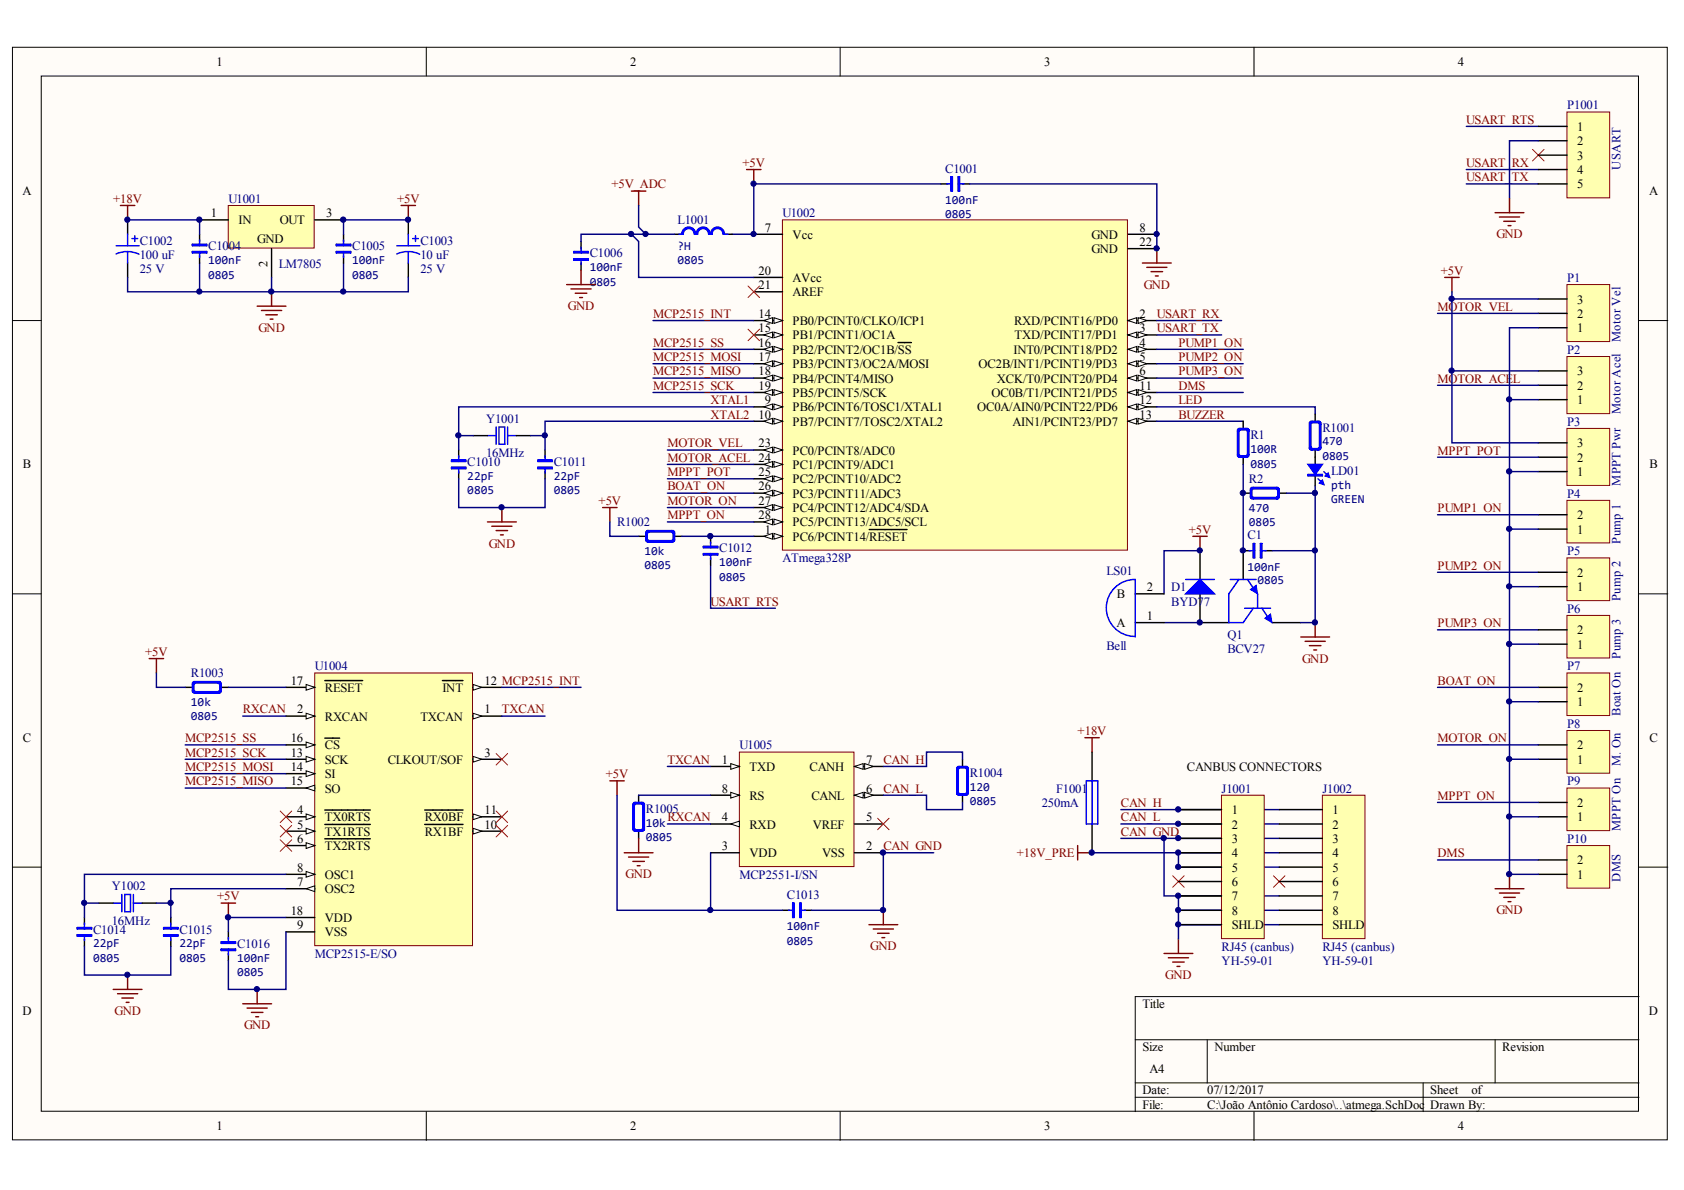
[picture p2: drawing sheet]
<svg xmlns="http://www.w3.org/2000/svg" width="297mm" height="210mm" viewBox="0 0 297 210" stroke-linecap="round" stroke-linejoin="round" font-family="sans-serif">
<defs><g id="words">
<g font-size="2.2">
<text x="38.2" y="11.6">1</text>
<text x="111.2" y="11.6">2</text>
<text x="184.2" y="11.6">3</text>
<text x="257.2" y="11.6">4</text>
<text x="278.2" y="23.1">1</text>
<text x="278.2" y="25.6">2</text>
<text x="278.2" y="28.2">3</text>
<text x="4" y="34.4">A</text>
<text x="278.2" y="30.7">4</text>
<text x="278.2" y="33.2">5</text>
<text x="290.9" y="34.4">A</text>
<text x="37.2" y="38.3">1</text>
<text x="42.1" y="39.6">IN</text>
<text x="49.3" y="39.6">OUT</text>
<text x="57.5" y="38.3">3</text>
<text x="134.9" y="40.8">7</text>
<text x="201" y="40.8">8</text>
<text x="45.4" y="42.9">GND</text>
<text x="47.2" y="47.1" transform="rotate(-90 47.2 47.1)">2</text>
<text x="139.8" y="42.1">Vcc</text>
<text x="192.6" y="42.1">GND</text>
<text x="192.6" y="44.7">GND</text>
<text x="201" y="43.4">22</text>
<text x="133.8" y="51">21</text>
<text x="133.8" y="48.5">20</text>
<text x="139.8" y="52.3">AREF</text>
<text x="139.8" y="49.7">AVcc</text>
<text x="278.2" y="53.5">3</text>
<text x="133.8" y="56.1">14</text>
<text x="133.8" y="58.6">15</text>
<text x="139.8" y="57.3">PB0/PCINT0/CLKO/ICP1</text>
<text x="139.8" y="59.9">PB1/PCINT1/OC1A</text>
<text x="178.9" y="57.3">RXD/PCINT16/PD0</text>
<text x="178.9" y="59.9">TXD/PCINT17/PD1</text>
<text x="201" y="56.1">2</text>
<text x="201" y="58.6">3</text>
<text x="278.2" y="58.6">1</text>
<text x="278.2" y="56.1">2</text>
<text x="133.8" y="61.1">16</text>
<text x="133.8" y="63.7">17</text>
<text x="139.8" y="62.4">PB2/PCINT2/OC1B/SS</text>
<text x="139.8" y="65">PB3/PCINT3/OC2A/MOSI</text>
<text x="172.6" y="65">OC2B/INT1/PCINT19/PD3</text>
<text x="178.8" y="62.4">INT0/PCINT18/PD2</text>
<text x="201" y="61.1">4</text>
<text x="201" y="63.7">5</text>
<text x="133.8" y="66.2">18</text>
<text x="133.8" y="68.8">19</text>
<text x="134.9" y="71.3">9</text>
<text x="139.8" y="67.5">PB4/PCINT4/MISO</text>
<text x="139.8" y="70">PB5/PCINT5/SCK</text>
<text x="174.9" y="70">OC0B/T1/PCINT21/PD5</text>
<text x="175.8" y="67.5">XCK/T0/PCINT20/PD4</text>
<text x="201" y="66.2">6</text>
<text x="201" y="68.8">11</text>
<text x="201" y="71.3">12</text>
<text x="278.2" y="71.3">1</text>
<text x="278.2" y="68.8">2</text>
<text x="278.2" y="66.2">3</text>
<text x="133.8" y="73.8">10</text>
<text x="139.8" y="72.6">PB6/PCINT6/TOSC1/XTAL1</text>
<text x="139.8" y="75.1">PB7/PCINT7/TOSC2/XTAL2</text>
<text x="172.4" y="72.6">OC0A/AIN0/PCINT22/PD6</text>
<text x="178.6" y="75.1">AIN1/PCINT23/PD7</text>
<text x="201" y="73.8">13</text>
<text x="4" y="82.6">B</text>
<text x="133.8" y="78.9">23</text>
<text x="133.8" y="84">25</text>
<text x="139.8" y="80.2">PC0/PCINT8/ADC0</text>
<text x="139.8" y="82.7">PC1/PCINT9/ADC1</text>
<text x="278.2" y="84">1</text>
<text x="278.2" y="81.4">2</text>
<text x="278.2" y="78.9">3</text>
<text x="290.9" y="82.6">B</text>
<text x="133.8" y="86.5">26</text>
<text x="133.8" y="89.1">27</text>
<text x="139.8" y="85.2">PC2/PCINT10/ADC2</text>
<text x="139.8" y="87.8">PC3/PCINT11/ADC3</text>
<text x="133.8" y="91.6">28</text>
<text x="134.9" y="94.1">1</text>
<text x="139.8" y="90.3">PC4/PCINT12/ADC4/SDA</text>
<text x="139.8" y="92.9">PC5/PCINT13/ADC5/SCL</text>
<text x="139.8" y="95.4">PC6/PCINT14/RESET</text>
<text x="278.2" y="94.1">1</text>
<text x="278.2" y="91.6">2</text>
<text x="278.2" y="101.7">2</text>
<text x="197" y="105.5">B</text>
<text x="202.3" y="104.3">2</text>
<text x="278.2" y="104.3">1</text>
<text x="196.9" y="110.6">A</text>
<text x="202.3" y="109.4">1</text>
<text x="278.2" y="111.9">2</text>
<text x="278.2" y="114.4">1</text>
<text x="51.3" y="120.8">17</text>
<text x="52.4" y="125.8">2</text>
<text x="57.3" y="122">RESET</text>
<text x="78" y="122">INT</text>
<text x="85.5" y="125.8">1</text>
<text x="85.5" y="120.8">12 MCP2515_INT</text>
<text x="278.2" y="124.6">1</text>
<text x="278.2" y="122">2</text>
<text x="4" y="130.8">C</text>
<text x="51.3" y="130.9">16</text>
<text x="57.3" y="127.1">RXCAN</text>
<text x="74.2" y="127.1">TXCAN</text>
<text x="290.9" y="130.8">C</text>
<text x="51.3" y="133.5">13</text>
<text x="51.3" y="136">14</text>
<text x="57.3" y="134.7">SCK</text>
<text x="57.3" y="137.3">SI</text>
<text x="57.3" y="132.2">CS</text>
<text x="68.4" y="134.7">CLKOUT/SOF</text>
<text x="85.5" y="133.5">3</text>
<text x="127.3" y="134.7">1</text>
<text x="132.2" y="136">TXD</text>
<text x="142.8" y="136">CANH</text>
<text x="152.8" y="134.7">7</text>
<text x="209.4" y="136">CANBUS CONNECTORS</text>
<text x="278.2" y="134.7">1</text>
<text x="278.2" y="132.2">2</text>
<text x="51.3" y="138.5">15</text>
<text x="52.4" y="143.6">4</text>
<text x="57.3" y="139.8">SO</text>
<text x="85.5" y="143.6">11</text>
<text x="127.3" y="139.8">8</text>
<text x="132.2" y="141.1">RS</text>
<text x="143.1" y="141.1">CANL</text>
<text x="152.8" y="139.8">6</text>
<text x="217.3" y="143.6">1</text>
<text x="235" y="143.6">1</text>
<text x="278.2" y="142.3">2</text>
<text x="52.4" y="146.1">5</text>
<text x="52.4" y="148.7">6</text>
<text x="57.3" y="144.9">TX0RTS</text>
<text x="57.3" y="147.4">TX1RTS</text>
<text x="57.3" y="149.9">TX2RTS</text>
<text x="74.9" y="147.4">RX1BF</text>
<text x="74.9" y="144.9">RX0BF</text>
<text x="85.5" y="146.1">10</text>
<text x="127.3" y="149.9">3</text>
<text x="127.3" y="144.9">4</text>
<text x="132.2" y="146.1">RXD</text>
<text x="143.4" y="146.1">VREF</text>
<text x="152.8" y="149.9">2</text>
<text x="152.8" y="144.9">5</text>
<text x="217.3" y="146.1">2</text>
<text x="217.3" y="148.7">3</text>
<text x="235" y="146.1">2</text>
<text x="235" y="148.7">3</text>
<text x="278.2" y="144.9">1</text>
<text x="52.4" y="153.8">8</text>
<text x="57.3" y="155">OSC1</text>
<text x="132.2" y="151.2">VDD</text>
<text x="145" y="151.2">VSS</text>
<text x="217.3" y="151.2">4</text>
<text x="217.3" y="153.8">5</text>
<text x="235" y="151.2">4</text>
<text x="235" y="153.8">5</text>
<text x="278.2" y="155">1</text>
<text x="278.2" y="152.5">2</text>
<text x="51.3" y="161.4">18</text>
<text x="52.4" y="156.3">7</text>
<text x="57.3" y="157.6">OSC2</text>
<text x="217.3" y="156.3">6</text>
<text x="217.3" y="158.8">7</text>
<text x="217.3" y="161.4">8</text>
<text x="235" y="156.3">6</text>
<text x="235" y="158.8">7</text>
<text x="235" y="161.4">8</text>
<text x="52.4" y="163.9">9</text>
<text x="57.3" y="165.2">VSS</text>
<text x="57.3" y="162.6">VDD</text>
<text x="217.3" y="163.9">SHLD</text>
<text x="235" y="163.9">SHLD</text>
<text x="3.9" y="179">D</text>
<text x="201.5" y="177.8">Title</text>
<text x="290.9" y="179">D</text>
<text x="201.5" y="185.4">Size</text>
<text x="214.2" y="185.4">Number</text>
<text x="265" y="185.4">Revision</text>
<text x="202.8" y="189.2">A4</text>
<text x="201.5" y="193">Date:</text>
<text x="201.5" y="195.5">File:</text>
<text x="212.9" y="193">07/12/2017</text>
<text x="212.9" y="195.5">C:\João Antônio Cardoso\..\atmega.SchDoc</text>
<text x="252.3" y="193">Sheet</text>
<text x="252.3" y="195.5">Drawn By:</text>
<text x="259.6" y="193">of</text>
<text x="38.2" y="199.4">1</text>
<text x="111.2" y="199.4">2</text>
<text x="184.2" y="199.4">3</text>
<text x="257.2" y="199.4">4</text>
</g>
<g font-size="2.2" fill="#800000">
<text x="258.6" y="21.8">USART_RTS</text>
<text x="131" y="29.4">+5V</text>
<text x="258.6" y="29.4">USART_</text>
<text x="266.7" y="29.4">RX</text>
<text x="20" y="35.8">+18V</text>
<text x="70" y="35.8">+5V</text>
<text x="107.8" y="33.2">+5V_ADC</text>
<text x="258.6" y="32">USART_</text>
<text x="266.7" y="32">TX</text>
<text x="263.9" y="42">GND</text>
<text x="201.7" y="50.9">GND</text>
<text x="254.1" y="48.5">+5V</text>
<text x="45.6" y="58.5">GND</text>
<text x="100.2" y="54.7">GND</text>
<text x="115.2" y="56.1">MCP2515_INT</text>
<text x="204.1" y="56.1">USART_RX</text>
<text x="204.1" y="58.6">USART_TX</text>
<text x="253.6" y="54.8">MOTOR_VEL</text>
<text x="115.2" y="63.7">MCP2515_MOSI</text>
<text x="115.2" y="61.1">MCP2515_SS</text>
<text x="207.9" y="61.1">PUMP1_ON</text>
<text x="207.9" y="63.7">PUMP2_ON</text>
<text x="115.2" y="66.2">MCP2515_MISO</text>
<text x="115.2" y="68.8">MCP2515_SCK</text>
<text x="125.3" y="71.3">XTAL1</text>
<text x="207.9" y="68.8">DMS</text>
<text x="207.9" y="66.2">PUMP3_ON</text>
<text x="207.9" y="71.3">LED</text>
<text x="253.6" y="67.5">MOTOR_ACEL</text>
<text x="125.3" y="73.8">XTAL2</text>
<text x="207.9" y="73.8">BUZZER</text>
<text x="117.7" y="78.9">MOTOR_VEL</text>
<text x="117.7" y="81.4">MOTOR_ACEL 24</text>
<text x="117.7" y="84">MPPT_POT</text>
<text x="253.6" y="80.2">MPPT_POT</text>
<text x="105.6" y="89.1">+5V</text>
<text x="117.7" y="89.1">MOTOR_ON</text>
<text x="117.7" y="86.5">BOAT_ON</text>
<text x="117.7" y="91.6">MPPT_ON</text>
<text x="209.7" y="94.1">+5V</text>
<text x="253.6" y="90.3">PUMP1_ON</text>
<text x="86.2" y="96.6">GND</text>
<text x="253.6" y="100.5">PUMP2_ON</text>
<text x="125.3" y="106.8">USART_RTS</text>
<text x="253.6" y="110.6">PUMP3_ON</text>
<text x="25.6" y="115.7">+5V</text>
<text x="229.7" y="116.9">GND</text>
<text x="42.8" y="125.8">RXCAN</text>
<text x="88.5" y="125.8">TXCAN</text>
<text x="253.6" y="120.8">BOAT_ON</text>
<text x="32.7" y="130.9">MCP2515_SS</text>
<text x="190.1" y="129.6">+18V</text>
<text x="253.6" y="130.9">MOTOR_ON</text>
<text x="32.7" y="136">MCP2515_MOSI</text>
<text x="32.7" y="133.5">MCP2515_SCK</text>
<text x="106.9" y="137.3">+5V</text>
<text x="117.7" y="134.7">TXCAN</text>
<text x="155.8" y="134.7">CAN_H</text>
<text x="32.7" y="138.5">MCP2515_MISO</text>
<text x="155.8" y="139.8">CAN_L</text>
<text x="197.7" y="142.3">CAN_H</text>
<text x="253.6" y="141.1">MPPT_ON</text>
<text x="117.7" y="144.9">RXCAN</text>
<text x="155.8" y="149.9">CAN_GND</text>
<text x="197.7" y="144.9">CAN_L</text>
<text x="197.7" y="147.4">CAN_GND</text>
<text x="110.3" y="154.9">GND</text>
<text x="179.3" y="151.2">+18V_PRE</text>
<text x="253.6" y="151.2">DMS</text>
<text x="38.3" y="158.8">+5V</text>
<text x="263.9" y="161.3">GND</text>
<text x="153.5" y="167.6">GND</text>
<text x="205.6" y="172.7">GND</text>
<text x="20.2" y="179">GND</text>
<text x="43.1" y="181.6">GND</text>
</g>
<g font-size="2.2" fill="#000080">
<text x="276.4" y="19.3">P1001</text>
<text x="285.8" y="29.9" transform="rotate(-90 285.8 29.9)">USART</text>
<text x="40.3" y="35.8">U1001</text>
<text x="166.7" y="35.9">100nF</text>
<text x="166.7" y="30.4">C1001</text>
<text x="119.5" y="39.6">L1001</text>
<text x="138" y="38.3">U1002</text>
<text x="166.7" y="38.5">0805</text>
<text x="24.6" y="45.7">100 uF</text>
<text x="24.6" y="43.1">C1002</text>
<text x="36.7" y="46.6">100nF</text>
<text x="36.7" y="44.1">C1004</text>
<text x="49.2" y="47.2">LM7805</text>
<text x="62.1" y="46.6">100nF</text>
<text x="62.1" y="44.1">C1005</text>
<text x="74.2" y="45.7">10 uF</text>
<text x="74.2" y="43.1">C1003</text>
<text x="104" y="47.9">100nF</text>
<text x="104" y="45.4">C1006</text>
<text x="119.5" y="44.1">?H</text>
<text x="119.5" y="46.6">0805</text>
<text x="24.6" y="48.2">25 V</text>
<text x="36.7" y="49.1">0805</text>
<text x="62.1" y="49.1">0805</text>
<text x="74.2" y="48.2">25 V</text>
<text x="104" y="50.4">0805</text>
<text x="276.4" y="49.7">P1</text>
<text x="276.4" y="62.4">P2</text>
<text x="285.8" y="60.3" transform="rotate(-90 285.8 60.3)">Motor Vel</text>
<text x="85.7" y="74.6">Y1001</text>
<text x="220.6" y="77.4">R1</text>
<text x="233.3" y="76.1">R1001</text>
<text x="276.4" y="75.1">P3</text>
<text x="285.8" y="73" transform="rotate(-90 285.8 73)">Motor Acel</text>
<text x="82.4" y="82.2">C1010</text>
<text x="85.7" y="80.7">16MHz</text>
<text x="97.7" y="82.2">C1011</text>
<text x="220.6" y="79.8">100R</text>
<text x="220.6" y="82.6">0805</text>
<text x="233.3" y="78.6">470</text>
<text x="233.3" y="81.1">0805</text>
<text x="234.8" y="83.7">LD01</text>
<text x="82.4" y="84.7">22pF</text>
<text x="82.4" y="87.2">0805</text>
<text x="97.7" y="84.7">22pF</text>
<text x="97.7" y="87.2">0805</text>
<text x="220.3" y="85.2">R2</text>
<text x="234.8" y="86.2">pth</text>
<text x="234.8" y="88.7">GREEN</text>
<text x="276.4" y="87.8">P4</text>
<text x="285.8" y="85.7" transform="rotate(-90 285.8 85.7)">MPPT Pwr</text>
<text x="108.8" y="92.9">R1002</text>
<text x="220" y="95.1">C1</text>
<text x="220.3" y="90.2">470</text>
<text x="220.3" y="92.8">0805</text>
<text x="285.8" y="95.9" transform="rotate(-90 285.8 95.9)">Pump 1</text>
<text x="113.7" y="97.9">10k</text>
<text x="113.7" y="100.4">0805</text>
<text x="126.9" y="99.9">100nF</text>
<text x="126.9" y="97.4">C1012</text>
<text x="138" y="99.2">ATmega328P</text>
<text x="195.2" y="101.5">LS01</text>
<text x="220" y="100.6">100nF</text>
<text x="276.4" y="97.9">P5</text>
<text x="126.9" y="102.4">0805</text>
<text x="206.6" y="104.3">D1</text>
<text x="206.6" y="106.8">BYD77</text>
<text x="221.8" y="102.9">0805</text>
<text x="285.8" y="106" transform="rotate(-90 285.8 106)">Pump 2</text>
<text x="216.5" y="112.6">Q1</text>
<text x="276.4" y="108.1">P6</text>
<text x="33.7" y="119.5">R1003</text>
<text x="55.5" y="118.2">U1004</text>
<text x="195.2" y="114.7">Bell</text>
<text x="216.5" y="115.2">BCV27</text>
<text x="276.4" y="118.2">P7</text>
<text x="285.8" y="116.2" transform="rotate(-90 285.8 116.2)">Pump 3</text>
<text x="33.7" y="124.5">10k</text>
<text x="33.7" y="127">0805</text>
<text x="276.4" y="128.4">P8</text>
<text x="285.8" y="126.3" transform="rotate(-90 285.8 126.3)">Boat On</text>
<text x="130.4" y="132.2">U1005</text>
<text x="171" y="137">R1004</text>
<text x="285.8" y="135.2" transform="rotate(-90 285.8 135.2)">M. On</text>
<text x="113.9" y="143.3">R1005</text>
<text x="171" y="139.5">120</text>
<text x="171" y="142">0805</text>
<text x="183.7" y="142.3">250mA</text>
<text x="186.3" y="139.8">F1001</text>
<text x="215.5" y="139.8">J1001</text>
<text x="233.3" y="139.8">J1002</text>
<text x="276.4" y="138.5">P9</text>
<text x="113.9" y="145.8">10k</text>
<text x="113.9" y="148.3">0805</text>
<text x="276.4" y="148.7">P10</text>
<text x="285.8" y="146.6" transform="rotate(-90 285.8 146.6)">MPPT On</text>
<text x="130.4" y="155">MCP2551-I/SN</text>
<text x="285.8" y="155.5" transform="rotate(-90 285.8 155.5)">DMS</text>
<text x="19.7" y="157">Y1002</text>
<text x="138.8" y="158.6">C1013</text>
<text x="16.4" y="167.1">22pF</text>
<text x="16.4" y="164.7">C1014</text>
<text x="19.7" y="163.1">16MHz</text>
<text x="31.7" y="167.1">22pF</text>
<text x="31.7" y="164.7">C1015</text>
<text x="41.8" y="167.2">C1016</text>
<text x="138.8" y="164.1">100nF</text>
<text x="138.8" y="166.6">0805</text>
<text x="215.5" y="167.7">RJ45 (canbus)</text>
<text x="233.3" y="167.7">RJ45 (canbus)</text>
<text x="16.4" y="169.7">0805</text>
<text x="31.7" y="169.7">0805</text>
<text x="41.8" y="169.7">100nF</text>
<text x="41.8" y="172.2">0805</text>
<text x="55.5" y="169">MCP2515-E/SO</text>
<text x="215.5" y="170.2">YH-59-01</text>
<text x="233.3" y="170.2">YH-59-01</text>
</g>
</g></defs>
<g fill="#fffcf8" stroke="#000" stroke-width=".18">
<path d="M2.2 8.3h291.9v192.8h-291.9z"/>
<path d="M7.3 13.4h281.7v182.6h-281.7z"/>
</g>
<g fill="none" stroke="#000" stroke-width=".18">
<path d="M75.2 8.3v5.1M148.2 8.3v5.1M221.2 8.3v5.1M2.2 56.5h5.1M289.1 56.5h5.1M2.2 104.7h5.1M289.1 104.7h5.1M2.2 153h5.1M289.1 153h5.1M289.1 175.8h-88.9v20.3M75.2 196.1v5.1M148.2 196.1v5.1"/>
<path d="M200.2 183.4h88.9M200.2 191h88.9M200.2 193.5h88.9M212.9 183.4v7.6M221.2 196.1v5.1M251 191v5.1M263.7 183.4v7.6"/>
</g>
<path d="M138 38.8h60.9v58.2h-60.9z" fill="#ffffb0" stroke="#800000" stroke-width=".18"/>
<path d="M133 41.3h5M133 51.5h5M133 48.9h5M133 56.5h5M199 41.3h5.1M199 43.9h5.1" fill="none" stroke="#000" stroke-width=".25"/>
<g fill="#fffcf8" stroke="#000" stroke-width=".18">
<path d="M136.5 56l1.5 .5-1.5 .6z"/>
<path d="M134.7 56.5l1.6-.5v1.1z"/>
</g>
<path d="M133 59.1h5" fill="none" stroke="#000" stroke-width=".25"/>
<g fill="#fffcf8" stroke="#000" stroke-width=".18">
<path d="M136.5 58.6l1.5 .5-1.5 .5z"/>
<path d="M134.7 59.1l1.6-.5v1z"/>
</g>
<path d="M133 61.6h5" fill="none" stroke="#000" stroke-width=".25"/>
<g fill="#fffcf8" stroke="#000" stroke-width=".18">
<path d="M136.5 61.1l1.5 .5-1.5 .5z"/>
<path d="M134.7 61.6l1.6-.5v1z"/>
</g>
<path d="M133 64.2h5M158.4 60.4h2.4" fill="none" stroke="#000" stroke-width=".25"/>
<g fill="#fffcf8" stroke="#000" stroke-width=".18">
<path d="M136.5 63.6l1.5 .6-1.5 .5z"/>
<path d="M134.7 64.2l1.6-.6v1.1z"/>
</g>
<path d="M133 66.7h5" fill="none" stroke="#000" stroke-width=".25"/>
<g fill="#fffcf8" stroke="#000" stroke-width=".18">
<path d="M136.5 66.2l1.5 .5-1.5 .5z"/>
<path d="M134.7 66.7l1.6-.5v1z"/>
</g>
<path d="M133 69.2h5" fill="none" stroke="#000" stroke-width=".25"/>
<g fill="#fffcf8" stroke="#000" stroke-width=".18">
<path d="M136.5 68.7l1.5 .5-1.5 .5z"/>
<path d="M134.7 69.2l1.6-.5v1z"/>
</g>
<path d="M133 71.8h5" fill="none" stroke="#000" stroke-width=".25"/>
<g fill="#fffcf8" stroke="#000" stroke-width=".18">
<path d="M136.5 71.3l1.5 .5-1.5 .5z"/>
<path d="M134.7 71.8l1.6-.5v1z"/>
</g>
<path d="M133 74.3h5" fill="none" stroke="#000" stroke-width=".25"/>
<g fill="#fffcf8" stroke="#000" stroke-width=".18">
<path d="M136.5 73.8l1.5 .5-1.5 .5z"/>
<path d="M134.7 74.3l1.6-.5v1z"/>
</g>
<path d="M133 79.4h5" fill="none" stroke="#000" stroke-width=".25"/>
<g fill="#fffcf8" stroke="#000" stroke-width=".18">
<path d="M136.5 78.9l1.5 .5-1.5 .5z"/>
<path d="M134.7 79.4l1.6-.5v1z"/>
</g>
<path d="M133 81.9h5" fill="none" stroke="#000" stroke-width=".25"/>
<g fill="#fffcf8" stroke="#000" stroke-width=".18">
<path d="M136.5 81.4l1.5 .5-1.5 .5z"/>
<path d="M134.7 81.9l1.6-.5v1z"/>
</g>
<path d="M133 84.5h5" fill="none" stroke="#000" stroke-width=".25"/>
<g fill="#fffcf8" stroke="#000" stroke-width=".18">
<path d="M136.5 83.9l1.5 .6-1.5 .5z"/>
<path d="M134.7 84.5l1.6-.6v1.1z"/>
</g>
<path d="M133 87h5" fill="none" stroke="#000" stroke-width=".25"/>
<g fill="#fffcf8" stroke="#000" stroke-width=".18">
<path d="M136.5 86.5l1.5 .5-1.5 .5z"/>
<path d="M134.7 87l1.6-.5v1z"/>
</g>
<path d="M133 89.5h5" fill="none" stroke="#000" stroke-width=".25"/>
<g fill="#fffcf8" stroke="#000" stroke-width=".18">
<path d="M136.5 89l1.5 .5-1.5 .5z"/>
<path d="M134.7 89.5l1.6-.5v1z"/>
</g>
<path d="M133 92.1h5" fill="none" stroke="#000" stroke-width=".25"/>
<g fill="#fffcf8" stroke="#000" stroke-width=".18">
<path d="M136.5 91.6l1.5 .5-1.5 .5z"/>
<path d="M134.7 92.1l1.6-.5v1z"/>
</g>
<path d="M133 94.6h5" fill="none" stroke="#000" stroke-width=".25"/>
<g fill="#fffcf8" stroke="#000" stroke-width=".18">
<path d="M136.5 94.1l1.5 .5-1.5 .5z"/>
<path d="M134.7 94.6l1.6-.5v1z"/>
</g>
<path d="M199 56.5h5.1M153.3 93.4h6.7" fill="none" stroke="#000" stroke-width=".25"/>
<g fill="#fffcf8" stroke="#000" stroke-width=".18">
<path d="M199 56.5l1.5-.5v1.1z"/>
<path d="M200.8 56l1.5 .5-1.5 .6z"/>
</g>
<path d="M199 59.1h5.1" fill="none" stroke="#000" stroke-width=".25"/>
<g fill="#fffcf8" stroke="#000" stroke-width=".18">
<path d="M199 59.1l1.5-.5v1z"/>
<path d="M200.8 58.6l1.5 .5-1.5 .5z"/>
</g>
<path d="M199 61.6h5.1" fill="none" stroke="#000" stroke-width=".25"/>
<g fill="#fffcf8" stroke="#000" stroke-width=".18">
<path d="M199 61.6l1.5-.5v1z"/>
<path d="M200.8 61.1l1.5 .5-1.5 .5z"/>
</g>
<path d="M199 64.2h5.1" fill="none" stroke="#000" stroke-width=".25"/>
<g fill="#fffcf8" stroke="#000" stroke-width=".18">
<path d="M199 64.2l1.5-.6v1.1z"/>
<path d="M200.8 63.6l1.5 .6-1.5 .5z"/>
</g>
<path d="M199 66.7h5.1" fill="none" stroke="#000" stroke-width=".25"/>
<g fill="#fffcf8" stroke="#000" stroke-width=".18">
<path d="M199 66.7l1.5-.5v1z"/>
<path d="M200.8 66.2l1.5 .5-1.5 .5z"/>
</g>
<path d="M199 69.2h5.1" fill="none" stroke="#000" stroke-width=".25"/>
<g fill="#fffcf8" stroke="#000" stroke-width=".18">
<path d="M199 69.2l1.5-.5v1z"/>
<path d="M200.8 68.7l1.5 .5-1.5 .5z"/>
</g>
<path d="M199 71.8h5.1" fill="none" stroke="#000" stroke-width=".25"/>
<g fill="#fffcf8" stroke="#000" stroke-width=".18">
<path d="M199 71.8l1.5-.5v1z"/>
<path d="M200.8 71.3l1.5 .5-1.5 .5z"/>
</g>
<path d="M199 74.3h5.1" fill="none" stroke="#000" stroke-width=".25"/>
<g fill="#fffcf8" stroke="#000" stroke-width=".18">
<path d="M199 74.3l1.5-.5v1z"/>
<path d="M200.8 73.8l1.5 .5-1.5 .5z"/>
</g>
<g fill="none" stroke="#00f" stroke-width=".25">
<path d="M167 32.4h1M167.7 31.2h.3v2.5h-.3zM169 31.2h.3v2.5h-.3zM169 32.4h1M101.2 44.4h2.6v.2h-2.6zM101.2 45.6h2.6v.3h-2.6zM102.5 43.6v1M102.5 45.6v1M122.4 41.3a.97 .97 0 0 0-.9-1 .97 .97 0 0 0-1 1h-.7M122.6 41.3a1.09 1.09 0 0 0-1.1-1.1 1.09 1.09 0 0 0-1.1 1.1M122.7 41.3a1.22 1.22 0 0 0-1.2-1.2 1.22 1.22 0 0 0-1.2 1.2M125 41.3a.97 .97 0 0 0-1-1 .97 .97 0 0 0-.9 1h-.6"/>
<path d="M125.2 41.3a1.22 1.22 0 0 0-1.2-1.2 1.22 1.22 0 0 0-1.2 1.2M127.5 41.3a.97 .97 0 0 0-.9-1 .97 .97 0 0 0-1 1h-.5a1.08 1.08 0 0 0-1.1-1.1 1.08 1.08 0 0 0-1.1 1.1M127.6 41.3h.8M127.7 41.3a1.09 1.09 0 0 0-1.1-1.1 1.09 1.09 0 0 0-1.1 1.1M127.8 41.3a1.22 1.22 0 0 0-1.2-1.2 1.22 1.22 0 0 0-1.3 1.2M86 76.8h1.5M87.5 75.3v3.1M88 75.3h1v3.1h-1zM89.5 76.8h1.6M89.5 75.3v3.1M79.6 81.2h2.6v.2h-2.6zM79.6 82.4h2.6v.3h-2.6z"/>
<path d="M80.9 80.4v1M80.9 82.4v1M94.9 81.2h2.5v.2h-2.5zM94.9 82.4h2.5v.3h-2.5zM96.1 80.4v1M96.1 82.4v1M113.9 93.8l.3-.2h4.5l.3 .2v1.6l-.3 .2h-4.5l-.3-.2zM113.9 95.1l.5 .5M114 93.7h4.9v1.8h-4.9zM114.2 94.1l.2-.3h4.1l.2 .3v1l-.2 .3h-4.1l-.2-.3zM114.4 93.6l-.5 .5M118.5 93.6l.5 .5"/>
<path d="M119 95.1l-.5 .5M124.1 97.6h2.5v.3h-2.5zM124.1 96.4h2.5v.2h-2.5zM125.3 95.6v1M125.3 97.6v1.1"/>
</g>
<g fill="none" stroke="#000" stroke-width=".25">
<path d="M166 32.4h1.2M169.8 32.4h1.2M102.5 42.6v1.3M102.5 46.4v1.3M119 41.3h1.3M127.9 41.3h1.3M80.9 79.4v1.2M83.4 76.8h2.6M91.1 76.8h2.5M96.1 79.4v1.2M80.9 83.2v1.3M96.1 83.2v1.3"/>
<path d="M112.6 94.6h1.3M119 94.6h1.3M125.3 94.6v1.3M125.3 98.4v1.3"/>
</g>
<g fill="#00f" stroke="#00f" stroke-width=".18">
<path d="M94.9 82.4h2.4v.2h-2.4z"/>
<path d="M94.9 81.2h2.4v.1h-2.4z"/>
<path d="M79.6 82.4h2.5v.2h-2.5z"/>
<path d="M79.6 81.2h2.5v.1h-2.5z"/>
<path d="M124 96.4h2.5v.1h-2.5z"/>
<path d="M124 97.6h2.5v.2h-2.5z"/>
<path d="M167.7 31.2h.2v2.4h-.2z"/>
<path d="M169 31.2h.2v2.4h-.2z"/>
<path d="M101.2 45.6h2.5v.2h-2.5z"/>
<path d="M101.2 44.4h2.5v.1h-2.5z"/>
</g>
<g fill="none" stroke="#800000" stroke-width=".25">
<path d="M111.4 33.7h2.5M112.6 33.7v2.5M131.7 29.9h2.5M133 29.9v2.5M100 50.2h5M100.7 51h3.6M101.5 51.7h2M102.2 52.5h.5M102.5 47.7v2.5M201.5 46.4h5.1M202.3 47.2h3.5M203 47.9h2.1"/>
<path d="M203.8 48.7h.5M204.1 43.9v2.5M86 92.1h5.1M86.7 92.8h3.6M87.5 93.6h2M88.3 94.3h.5M88.5 89.5v2.6M106.3 89.5h2.5M107.6 89.5v2.6"/>
</g>
<g fill="none" stroke="#000080" stroke-width=".25">
<path d="M112.6 36.2v3.9l1.3 1.2M166 32.4h-33v8.9h-3.8M171 32.4h33.1v11.5M258.6 22.3h12.7M258.6 29.9h12.7M258.6 32.4h12.7M111.4 41.3l1.2 1.3v6.3h20.4M115.2 56.5h17.8M119 41.3h-16.5v1.3M204.1 56.5h11.4M204.1 59.1h11.4M83.4 76.8h-2.5v2.6"/>
<path d="M93.6 76.8h2.5v2.6M115.2 61.6h17.8M115.2 64.2h17.8M115.2 66.7h17.8M115.2 69.2h17.8M133 71.8h-52.1v5M133 74.3h-36.9v2.5M80.9 84.5v5h15.2v-5M107.6 92.1v2.5h5M120.3 94.6h12.7M125.3 99.7v7.6h11.5"/>
</g>
<path d="M270.3 26.4l2.1 2M272.4 26.4l-2.1 2M131.9 50.5l2.1 2M134 50.5l-2.1 2" fill="none" stroke="#f00" stroke-width=".18"/>
<path d="M276.4 19.8h7.5v15.1h-7.5z" fill="#ffffb0" stroke="#800000" stroke-width=".18"/>
<path d="M271.3 22.3h5.1M271.3 24.8h5.1M271.3 27.4h5.1M271.3 29.9h5.1M271.3 32.4h5.1" fill="none" stroke="#000" stroke-width=".25"/>
<path d="M55.5 118.7h27.8v48.1h-27.8z" fill="#ffffb0" stroke="#800000" stroke-width=".18"/>
<path d="M83.4 126.3h5.1" fill="none" stroke="#000" stroke-width=".25"/>
<path d="M83.4 125.8l1.6 .5-1.6 .5z" fill="#fffcf8" stroke="#000" stroke-width=".18"/>
<path d="M50.4 126.3h5.1" fill="none" stroke="#000" stroke-width=".25"/>
<path d="M54 125.8l1.5 .5-1.5 .5z" fill="#fffcf8" stroke="#000" stroke-width=".18"/>
<path d="M83.4 133.9h5.1" fill="none" stroke="#000" stroke-width=".25"/>
<path d="M83.4 133.4l1.6 .5-1.6 .5z" fill="#fffcf8" stroke="#000" stroke-width=".18"/>
<path d="M50.4 144.1h5.1" fill="none" stroke="#000" stroke-width=".25"/>
<path d="M54 143.6l1.5 .5-1.5 .5z" fill="#fffcf8" stroke="#000" stroke-width=".18"/>
<path d="M50.4 146.6h5.1M57.3 142.9h8" fill="none" stroke="#000" stroke-width=".25"/>
<path d="M54 146.1l1.5 .5-1.5 .5z" fill="#fffcf8" stroke="#000" stroke-width=".18"/>
<path d="M50.4 149.1h5.1M57.3 145.4h8" fill="none" stroke="#000" stroke-width=".25"/>
<path d="M54 148.6l1.5 .5-1.5 .6z" fill="#fffcf8" stroke="#000" stroke-width=".18"/>
<path d="M50.4 156.8h5.1M57.3 148h8" fill="none" stroke="#000" stroke-width=".25"/>
<path d="M54 156.8l1.5-.5v1z" fill="#fffcf8" stroke="#000" stroke-width=".18"/>
<path d="M50.4 154.2h5.1" fill="none" stroke="#000" stroke-width=".25"/>
<path d="M54 153.7l1.5 .5-1.5 .5z" fill="#fffcf8" stroke="#000" stroke-width=".18"/>
<path d="M83.4 146.6h5.1M50.4 164.4h5.1" fill="none" stroke="#000" stroke-width=".25"/>
<path d="M83.4 146.1l1.6 .5-1.6 .5z" fill="#fffcf8" stroke="#000" stroke-width=".18"/>
<path d="M74.9 145.4h6.8M83.4 144.1h5.1" fill="none" stroke="#000" stroke-width=".25"/>
<path d="M83.4 143.6l1.6 .5-1.6 .5z" fill="#fffcf8" stroke="#000" stroke-width=".18"/>
<path d="M83.4 121.2h5.1M74.9 142.9h6.8" fill="none" stroke="#000" stroke-width=".25"/>
<path d="M83.4 120.7l1.6 .5-1.6 .5z" fill="#fffcf8" stroke="#000" stroke-width=".18"/>
<path d="M50.4 133.9h5.1M78 120h3.7" fill="none" stroke="#000" stroke-width=".25"/>
<path d="M54 133.4l1.5 .5-1.5 .5z" fill="#fffcf8" stroke="#000" stroke-width=".18"/>
<path d="M50.4 136.5h5.1" fill="none" stroke="#000" stroke-width=".25"/>
<path d="M54 136l1.5 .5-1.5 .5z" fill="#fffcf8" stroke="#000" stroke-width=".18"/>
<path d="M50.4 139h5.1" fill="none" stroke="#000" stroke-width=".25"/>
<path d="M54 139l1.5-.5v1z" fill="#fffcf8" stroke="#000" stroke-width=".18"/>
<path d="M50.4 131.4h5.1" fill="none" stroke="#000" stroke-width=".25"/>
<path d="M54 130.9l1.5 .5-1.5 .5z" fill="#fffcf8" stroke="#000" stroke-width=".18"/>
<path d="M50.4 121.2h5.1M57.3 130.2h2.6" fill="none" stroke="#000" stroke-width=".25"/>
<path d="M54 120.7l1.5 .5-1.5 .5z" fill="#fffcf8" stroke="#000" stroke-width=".18"/>
<path d="M57.3 120h6.7M50.4 161.8h5.1" fill="none" stroke="#000" stroke-width=".25"/>
<path d="M130.4 132.7h20.2v20.2h-20.2z" fill="#ffffb0" stroke="#800000" stroke-width=".18"/>
<path d="M125.3 135.2h5.1" fill="none" stroke="#000" stroke-width=".25"/>
<path d="M128.9 134.7l1.5 .5-1.5 .5z" fill="#fffcf8" stroke="#000" stroke-width=".18"/>
<path d="M125.3 150.4h5.1M125.3 145.3h5.1M150.7 150.4h5.1" fill="none" stroke="#000" stroke-width=".25"/>
<path d="M128.9 145.3l1.5-.5v1.1z" fill="#fffcf8" stroke="#000" stroke-width=".18"/>
<path d="M150.7 145.3h5.1M150.7 140.3h5.1" fill="none" stroke="#000" stroke-width=".25"/>
<g fill="#fffcf8" stroke="#000" stroke-width=".18">
<path d="M150.7 140.3l1.6-.5v1z"/>
<path d="M152.5 139.8l1.5 .5-1.5 .5z"/>
</g>
<path d="M150.7 135.2h5.1" fill="none" stroke="#000" stroke-width=".25"/>
<g fill="#fffcf8" stroke="#000" stroke-width=".18">
<path d="M150.7 135.2l1.6-.5v1z"/>
<path d="M152.5 134.7l1.5 .5-1.5 .5z"/>
</g>
<path d="M125.3 140.3h5.1" fill="none" stroke="#000" stroke-width=".25"/>
<path d="M128.9 139.8l1.5 .5-1.5 .5z" fill="#fffcf8" stroke="#000" stroke-width=".18"/>
<g fill="none" stroke="#000080" stroke-width=".25">
<path d="M27.6 118.7v2.5h5.1M32.7 131.4h17.7M32.7 136.5h17.7M32.7 139h17.7M32.7 133.9h17.7M40.3 121.2h10.1M42.8 126.3h7.6M88.5 121.2h14M88.5 126.3h7.6M117.7 135.2h7.6M169.8 133.9v-1.2h-6.4v2.5h-7.6M17.4 159.3h-2.5v2.5"/>
<path d="M27.6 159.3h2.5v2.5M50.4 154.2h-35.5v5.1M50.4 156.8h-20.3v2.5M108.8 140.3v20.3h16.5M112.6 140.3h12.7M117.7 145.3h7.6M125.3 150.4v10.2h12.7M155.8 140.3h7.6v2.5h6.4v-1.3M197.7 142.8h27.9M197.7 145.3h27.9M197.7 147.9h27.9M225.6 150.4h-17.7v2.6h17.7"/>
<path d="M225.6 158h-17.7v5.1h17.7M14.9 166.9v5.1h15.2v-5.1M50.4 161.8h-10.1v2.6M50.4 164.4v10.1h-10.1v-5.1M207.9 160.6h17.7M207.9 163.1v2.5"/>
</g>
<g fill="none" stroke="#f00" stroke-width=".18">
<path d="M87.5 132.9l2 2M89.5 132.9l-2 2M49.4 143.1l2.1 2M49.4 145.6l2.1 2M49.4 148.1l2.1 2.1M51.5 143.1l-2.1 2M51.5 145.6l-2.1 2M51.5 148.1l-2.1 2.1M87.5 143.1l2 2M87.5 145.6l2 2M89.5 143.1l-2 2M89.5 145.6l-2 2"/>
<path d="M154.8 144.3l2 2.1M156.8 144.3l-2 2.1M206.8 154.5l2.1 2M208.9 154.5l-2.1 2M224.6 154.5l2.1 2M226.7 154.5l-2.1 2"/>
</g>
<g fill="none" stroke="#000" stroke-width=".25">
<path d="M32.7 121.2h1.2M39 121.2h1.3M169.8 133.9v1.3M17.4 159.3h2.6M25 159.3h2.6M112.6 140.3v1.2M112.6 146.6v1.3M169.8 140.3v1.2M14.9 161.8v1.3M14.9 165.6v1.3M30.1 161.8v1.3M30.1 165.6v1.3"/>
<path d="M40.3 164.4v1.2M40.3 168.2v1.2M138 160.6h1.3M141.8 160.6h1.3"/>
</g>
<g fill="none" stroke="#00f" stroke-width=".25">
<path d="M33.9 120.5l.3-.3h4.6l.2 .3v1.5l-.2 .3h-4.6l-.3-.3zM33.9 121.7l.5 .6M34.1 120.4h4.8v1.7h-4.8zM34.2 120.7l.2-.2h4.1l.3 .2v1l-.3 .3h-4.1l-.2-.3zM34.4 120.2l-.5 .5M38.5 120.2l.5 .5M39 121.7l-.5 .6M168.8 135.4l.2-.2h1.5l.3 .2v4.6l-.3 .3h-1.5l-.2-.3zM168.8 139.8l.5 .5M168.9 135.3h1.8v4.8h-1.8zM169 135.7l.3-.3h1l.2 .3v4.1l-.2 .2h-1l-.3-.2zM169.3 135.2l-.5 .5"/>
<path d="M170.3 135.2l.5 .5M170.8 139.8l-.5 .5M20 159.3h1.5M21.5 157.8v3M22 157.8h1v3h-1zM23.5 159.3h1.5M23.5 157.8v3M111.6 141.8l.3-.3h1.5l.3 .3v4.6l-.3 .2h-1.5l-.3-.2zM111.6 146.1l.5 .5M111.8 141.7h1.7v4.8h-1.7zM111.9 142l.2-.2h1.1l.2 .2v4.1l-.2 .3h-1.1l-.2-.3zM112.1 141.5l-.5 .5"/>
<path d="M113.2 141.5l.5 .5M113.7 146.1l-.5 .5M139.8 159.3h.3v2.5h-.3zM141.1 159.3h.2v2.5h-.2zM13.6 163.6h2.6v.3h-2.6zM13.6 164.9h2.6v.2h-2.6zM14.9 162.8v1.1M14.9 164.9v1M28.9 163.6h2.5v.3h-2.5zM28.9 164.9h2.5v.2h-2.5zM30.1 162.8v1.1M30.1 164.9v1"/>
<path d="M39 167.4h2.6v.3h-2.6zM39 166.1h2.6v.3h-2.6zM40.3 165.4v1M40.3 167.4v1M139.1 160.6h1M141.1 160.6h1"/>
</g>
<g fill="none" stroke="#800000" stroke-width=".25">
<path d="M26.3 116.2h2.6M27.6 116.2v2.5M107.6 137.7h2.5M108.8 137.7v2.6M191.4 130.1h2.5M192.6 130.1v2.6M39 159.3h2.6M40.3 159.3v2.5M110.1 150.4h5.1M110.9 151.2h3.5M111.6 151.9h2.1M112.4 152.7h.5"/>
<path d="M112.6 147.9v2.5M20 174.5h5M20.7 175.3h3.6M21.5 176h2M22.3 176.8h.5M22.5 172v2.5M42.8 177.1h5.1M43.6 177.8h3.5M44.3 178.6h2.1M45.1 179.3h.5M45.4 174.5v2.6M153.3 163.1h5"/>
<path d="M154 163.9h3.6M154.8 164.6h2M155.6 165.4h.5M155.8 160.6v2.5M205.3 168.2h5.1M206.1 168.9h3.5M206.8 169.7h2.1M207.6 170.5h.5M207.9 165.6v2.6"/>
</g>
<g fill="#00f" stroke="#00f" stroke-width=".18">
<path d="M28.9 164.9h2.4v.1h-2.4z"/>
<path d="M28.9 163.6h2.4v.2h-2.4z"/>
<path d="M13.6 164.9h2.5v.1h-2.5z"/>
<path d="M13.6 163.6h2.5v.2h-2.5z"/>
<path d="M39 166.1h2.5v.2h-2.5z"/>
<path d="M39 167.4h2.5v.2h-2.5z"/>
<path d="M139.8 159.3h.2v2.4h-.2z"/>
<path d="M141.1 159.3h.1v2.4h-.1z"/>
</g>
<path d="M215.5 140.3h7.5v25.3h-7.5z" fill="#ffffb0" stroke="#800000" stroke-width=".18"/>
<path d="M207.9 142.8h7.6M207.9 145.3h7.6M207.9 147.9h7.6M207.9 150.4h7.6M207.9 153h7.6M207.9 155.5h7.6M207.9 158h7.6M207.9 160.6h7.6M207.9 163.1h7.6" fill="none" stroke="#000" stroke-width=".25"/>
<path d="M233.3 140.3h7.5v25.3h-7.5z" fill="#ffffb0" stroke="#800000" stroke-width=".18"/>
<path d="M225.6 142.8h7.7M225.6 145.3h7.7M225.6 147.9h7.7M225.6 150.4h7.7M225.6 153h7.7M225.6 155.5h7.7M225.6 158h7.7M225.6 160.6h7.7M225.6 163.1h7.7" fill="none" stroke="#000" stroke-width=".25"/>
<path d="M164.7 150.4h-8.9v10.2h-12.7M205.3 147.9v10.1h2.6" fill="none" stroke="#000080" stroke-width=".25"/>
<path d="M40.3 36.2h15.1v7.6h-15.1z" fill="#ffffb0" stroke="#800000" stroke-width=".18"/>
<g fill="none" stroke="#000" stroke-width=".25">
<path d="M22.5 38.8v2.5M35.2 38.8h5.1M55.5 38.8h5.1M72 38.8v2.5M22.5 46.4v2.5M35.2 41.3v1.3M35.2 45.1v1.3M47.9 43.9v5M60.6 41.3v1.3M60.6 45.1v1.3M72 46.4v2.5M219.3 74.3v1.3"/>
<path d="M232 73v1.3M232 79.4v2.5M211.7 97.1v5.1M219.3 80.6v1.3M219.3 87h1.3M220.6 97.1h-1.3v5.1M223.1 97.1h1.3M225.6 87h1.3M232 83.7v2M211.7 104.7v5.1h5M224.4 109.8h5M192.6 132.7v5"/>
<path d="M192.6 145.3v5.1"/>
</g>
<g fill="none" stroke="#800000" stroke-width=".25">
<path d="M21.2 36.2h2.6M22.5 36.2v2.6M70.8 36.2h2.5M72 36.2v2.6M45.4 54h5M46.1 54.8h3.6M46.9 55.5h2M47.6 56.3h.6M47.9 51.5v2.5M210.4 94.6h2.5M211.7 94.6v2.5M229.4 112.4h5.1"/>
<path d="M230.2 113.1h3.6M231 113.9h2M231.7 114.6h.5M232 109.8v2.6M190.1 149.1v2.6M190.1 150.4h2.5"/>
</g>
<g fill="none" stroke="#000080" stroke-width=".25">
<path d="M22.5 38.8h12.7v2.5M72 38.8h-11.4v2.5M22.5 48.9v2.6h12.7M35.2 46.4v5.1h25.4v-5.1M47.9 48.9v2.6M72 48.9v2.6h-11.4M117.7 79.4h15.3M204.1 71.8h27.9v1.2M204.1 74.3h15.2M204.1 61.6h15.2M204.1 64.2h15.2M204.1 66.7h15.2"/>
<path d="M204.1 69.2h15.2M117.7 81.9h15.3M117.7 84.5h15.3M117.7 87h15.3M117.7 89.5h15.3M117.7 92.1h15.3M211.7 97.1h-6.4v7.6M219.3 81.9v15.2M224.4 97.1h7.6M226.9 87h5.1v22.8h-2.6M232 85.7v1.3M205.3 109.8h6.4"/>
<path d="M192.6 150.4h15.3"/>
</g>
<g fill="none" stroke="#00f" stroke-width=".25">
<path d="M20.5 44.8a4.7 4.7 0 0 1 4 0M20.5 43.4h4M22.5 41.3v2.1M22.5 44.4v2M23.3 42.1h1M23.8 41.6v1M33.9 43.1h2.6v.3h-2.6zM33.9 44.4h2.6v.2h-2.6zM35.2 42.3v1.1M35.2 44.4v1M59.3 43.1h2.6v.3h-2.6zM59.3 44.4h2.6v.2h-2.6z"/>
<path d="M60.6 42.3v1.1M60.6 44.4v1M70 44.8a4.7 4.7 0 0 1 4 0M70 43.4h4.1M72 41.3v2.1M72 44.4v2M72.8 42.1h1M73.3 41.6v1M218.3 75.8l.2-.2h1.5l.3 .2v4.6l-.3 .2h-1.5l-.2-.2zM218.4 75.7h1.8v4.8h-1.8zM218.5 76.1l.3-.3h1l.2 .3v4l-.2 .3h-1l-.3-.3zM218.8 75.6l-.5 .5"/>
<path d="M219.8 75.6l.5 .5M231 74.6l.2-.3h1.5l.3 .3v4.5l-.3 .3h-1.5l-.2-.3zM231 78.9l.5 .5M231.1 74.4h1.8v4.9h-1.8zM231.2 74.8l.3-.2h1l.2 .2v4.1l-.2 .2h-1l-.3-.2zM231.5 74.3l-.5 .5M232.5 74.3l.5 .5M233 78.9l-.5 .5M218.3 80.1l.5 .5M220.3 97.1h1M220.3 80.1l-.5 .5M220.6 86.2l.2-.2h4.6l.2 .2v1.6l-.2 .2h-4.6l-.2-.2z"/>
<path d="M220.6 87.5l.5 .5M220.7 86.1h4.8v1.8h-4.8zM220.8 86.5l.3-.3h4l.3 .3v1l-.3 .3h-4l-.3-.3zM221.1 86l-.5 .5M221.1 95.9h.2v2.5h-.2zM222.3 95.9h.3v2.5h-.3zM222.3 97.1h1M225.1 86l.5 .5M225.6 87.5l-.5 .5M230.7 83.7h2.6v.2h-2.6zM232.5 84.5l1 1M233.5 83.2l1 1"/>
<path d="M209.1 102.2h5.1M217 102.2h4.6M218.5 102.2l-1.8 2.5v5.1h2.6l1.8-2.5M219.5 107.3h4.6M220 102.2l1.1 1.5M221.8 104.7v2.6M222.6 107.3l1 1.5M191.6 137.7h2v7.6h-2zM192.6 137.7v7.6"/>
</g>
<g fill="#00f" stroke="#00f" stroke-width=".18">
<path d="M33.9 44.4h2.5v.1h-2.5z"/>
<path d="M33.9 43.1h2.5v.2h-2.5z"/>
<path d="M59.3 44.4h2.5v.1h-2.5z"/>
<path d="M59.3 43.1h2.5v.2h-2.5z"/>
<path d="M221.1 95.9h.1v2.4h-.1z"/>
<path d="M222.3 95.9h.2v2.4h-.2z"/>
<path d="M230.7 83.7h2.5v.2h-2.5z"/>
</g>
<path d="M131.9 58.1l2.1 2M134 58.1l-2.1 2" fill="none" stroke="#f00" stroke-width=".18"/>
<g fill="#00f" stroke="#00f" stroke-width=".18">
<path d="M220.6 104l1-.8 .2 1.5z"/>
<path d="M223.1 109.1l1-.8 .3 1.5z"/>
</g>
<g fill="#00f" stroke="#00f" stroke-width=".25">
<path d="M230.7 81.9h2.6l-1.3 1.8z"/>
<path d="M232.7 85.2l.6-.5 .2 .8z"/>
<path d="M233.8 83.9l.5-.5 .2 .8z"/>
<path d="M209.1 104.7l2.6-2.5 2.5 2.5z"/>
</g>
<path d="M276.4 50.2h7.5v10h-7.5z" fill="#ffffb0" stroke="#800000" stroke-width=".18"/>
<path d="M271.3 57.8h5.1M271.3 55.3h5.1M271.3 52.7h5.1" fill="none" stroke="#000" stroke-width=".25"/>
<path d="M254.8 48.9h2.6M256.1 48.9v2.6M263.7 156.8h5.1M264.5 157.5h3.5M265.2 158.3h2.1M266 159h.5M266.3 154.2v2.6" fill="none" stroke="#800000" stroke-width=".25"/>
<path d="M276.4 62.9h7.5v10.1h-7.5z" fill="#ffffb0" stroke="#800000" stroke-width=".18"/>
<path d="M271.3 70.5h5.1M271.3 68h5.1M271.3 65.4h5.1" fill="none" stroke="#000" stroke-width=".25"/>
<path d="M276.4 75.6h7.5v10h-7.5z" fill="#ffffb0" stroke="#800000" stroke-width=".18"/>
<path d="M271.3 78.1h5.1M271.3 83.2h5.1M271.3 80.6h5.1" fill="none" stroke="#000" stroke-width=".25"/>
<path d="M276.4 128.9h7.5v7.5h-7.5z" fill="#ffffb0" stroke="#800000" stroke-width=".18"/>
<path d="M271.3 133.9h5.1M271.3 131.4h5.1" fill="none" stroke="#000" stroke-width=".25"/>
<path d="M271.3 24.8h-5v10.2M253.6 55.3h17.7M256.1 51.5v26.6h15.2M256.1 52.7h15.2M253.6 68h17.7M256.1 65.4h15.2M266.3 70.5h5M253.6 80.6h17.7" fill="none" stroke="#000080" stroke-width=".25"/>
<path d="M276.4 88.3h7.5v7.5h-7.5z" fill="#ffffb0" stroke="#800000" stroke-width=".18"/>
<path d="M271.3 93.3h5.1M271.3 90.8h5.1" fill="none" stroke="#000" stroke-width=".25"/>
<path d="M253.6 90.8h17.7M253.6 100.9h17.7M253.6 111.1h17.7" fill="none" stroke="#000080" stroke-width=".25"/>
<path d="M276.4 98.4h7.5v7.5h-7.5z" fill="#ffffb0" stroke="#800000" stroke-width=".18"/>
<path d="M271.3 103.5h5.1M271.3 100.9h5.1" fill="none" stroke="#000" stroke-width=".25"/>
<path d="M276.4 108.6h7.5v7.5h-7.5z" fill="#ffffb0" stroke="#800000" stroke-width=".18"/>
<path d="M271.3 113.6h5.1M271.3 111.1h5.1" fill="none" stroke="#000" stroke-width=".25"/>
<path d="M253.6 131.4h17.7" fill="none" stroke="#000080" stroke-width=".25"/>
<path d="M276.4 118.7h7.5v7.5h-7.5z" fill="#ffffb0" stroke="#800000" stroke-width=".18"/>
<path d="M271.3 123.8h5.1M271.3 121.2h5.1" fill="none" stroke="#000" stroke-width=".25"/>
<path d="M253.6 121.2h17.7" fill="none" stroke="#000080" stroke-width=".25"/>
<path d="M276.4 139h7.5v7.5h-7.5z" fill="#ffffb0" stroke="#800000" stroke-width=".18"/>
<path d="M271.3 144.1h5.1M271.3 141.5h5.1" fill="none" stroke="#000" stroke-width=".25"/>
<path d="M253.6 141.5h17.7" fill="none" stroke="#000080" stroke-width=".25"/>
<path d="M276.4 149.1h7.5v7.6h-7.5z" fill="#ffffb0" stroke="#800000" stroke-width=".18"/>
<path d="M200.2 109.8h5.1M200.2 104.7h5.1M271.3 154.2h5.1M271.3 151.7h5.1" fill="none" stroke="#000" stroke-width=".25"/>
<path d="M271.3 57.8h-5v96.4h5M266.3 93.3h5M266.3 83.2h5M266.3 113.6h5M266.3 103.5h5M266.3 133.9h5M266.3 123.8h5M253.6 151.7h17.7M266.3 144.1h5" fill="none" stroke="#000080" stroke-width=".25"/>
<path d="M263.7 37.5h5.1M264.5 38.3h3.5M265.2 39h2.1M266 39.8h.5M266.3 35v2.5" fill="none" stroke="#800000" stroke-width=".25"/>
<path d="M200.2 112.3a5 5 0 0 1-5.1-5.1 5 5 0 0 1 5.1-5v10.2" fill="none" stroke="#00f" stroke-width=".25"/>
<g fill="#000080" stroke="#000080" stroke-width=".18">
<circle cx="14.8" cy="159.2" r=".46"/>
<circle cx="22.5" cy="171.9" r=".46"/>
<circle cx="22.5" cy="38.7" r=".46"/>
<circle cx="30.1" cy="159.2" r=".46"/>
<circle cx="35.2" cy="51.4" r=".46"/>
<circle cx="35.1" cy="38.7" r=".46"/>
<circle cx="40.2" cy="161.8" r=".47"/>
<circle cx="45.3" cy="174.5" r=".46"/>
<circle cx="47.8" cy="51.4" r=".46"/>
<circle cx="60.5" cy="51.4" r=".46"/>
<circle cx="60.5" cy="38.7" r=".47"/>
<circle cx="72" cy="38.7" r=".46"/>
<circle cx="80.9" cy="76.8" r=".46"/>
<circle cx="88.5" cy="89.5" r=".46"/>
<circle cx="96.1" cy="76.8" r=".46"/>
<circle cx="111.3" cy="41.3" r=".46"/>
<circle cx="113.9" cy="41.3" r=".46"/>
<circle cx="125.3" cy="160.5" r=".46"/>
<circle cx="125.3" cy="94.6" r=".47"/>
<circle cx="132.9" cy="41.3" r=".46"/>
<circle cx="132.9" cy="32.4" r=".46"/>
<circle cx="155.8" cy="160.5" r=".46"/>
<circle cx="155.7" cy="150.4" r=".47"/>
<circle cx="192.6" cy="150.4" r=".47"/>
<circle cx="204" cy="43.8" r=".46"/>
<circle cx="204" cy="41.3" r=".46"/>
<circle cx="205.3" cy="147.8" r=".46"/>
<circle cx="207.8" cy="163.1" r=".46"/>
<circle cx="207.8" cy="160.5" r=".46"/>
<circle cx="207.8" cy="158" r=".46"/>
<circle cx="207.8" cy="152.9" r=".46"/>
<circle cx="207.8" cy="150.4" r=".46"/>
<circle cx="207.8" cy="147.8" r=".46"/>
<circle cx="207.8" cy="145.3" r=".46"/>
<circle cx="207.8" cy="142.8" r=".46"/>
<circle cx="211.6" cy="109.8" r=".46"/>
<circle cx="211.6" cy="97.1" r=".46"/>
<circle cx="219.2" cy="97.1" r=".46"/>
<circle cx="219.2" cy="87" r=".47"/>
<circle cx="231.9" cy="109.8" r=".46"/>
<circle cx="231.9" cy="97.1" r=".46"/>
<circle cx="231.9" cy="87" r=".46"/>
<circle cx="256" cy="65.4" r=".46"/>
<circle cx="256" cy="52.7" r=".46"/>
<circle cx="266.2" cy="154.2" r=".47"/>
<circle cx="266.2" cy="144" r=".46"/>
<circle cx="266.2" cy="133.9" r=".46"/>
<circle cx="266.2" cy="123.7" r=".46"/>
<circle cx="266.2" cy="113.6" r=".47"/>
<circle cx="266.2" cy="103.4" r=".46"/>
<circle cx="266.2" cy="93.3" r=".46"/>
<circle cx="266.2" cy="83.1" r=".47"/>
<circle cx="266.2" cy="70.4" r=".46"/>
</g>
<use href="#words"/>
</svg>
